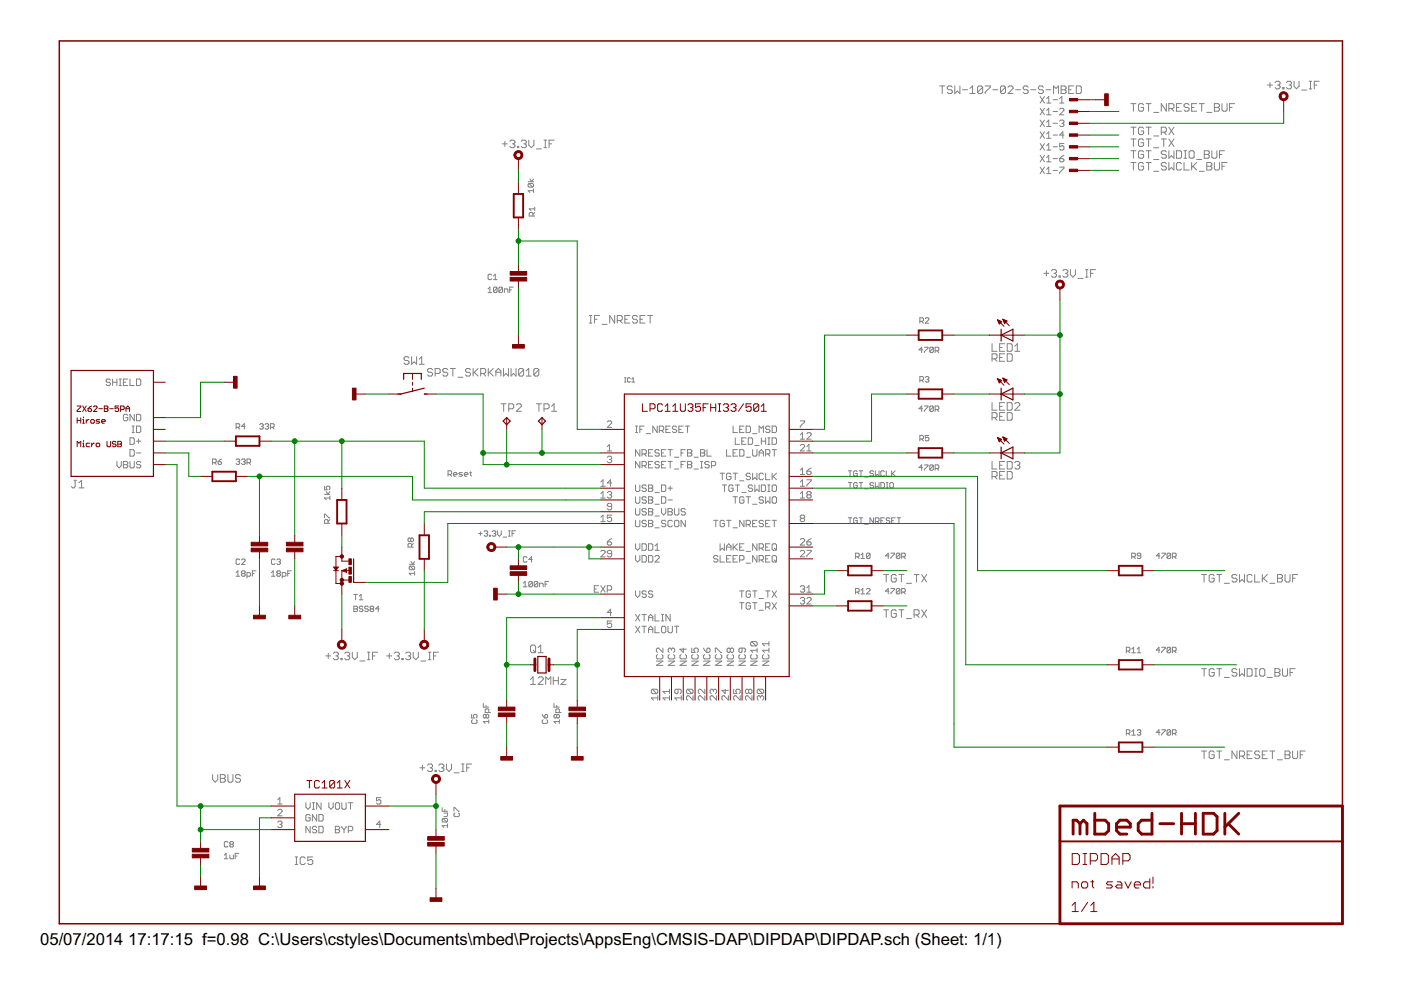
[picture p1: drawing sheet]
<svg xmlns="http://www.w3.org/2000/svg" width="297mm" height="210mm" viewBox="0 0 297 210" stroke-linecap="round" stroke-linejoin="round" font-family="sans-serif">
<defs><g id="words">
<g font-size="4">
<text x="8.5" y="200.4">05/07/2014</text>
<text x="27.2" y="200.4">17:17:15 f=0.98 C:\Users\cstyles\Documents\mbed\Projects\AppsEng\CMSIS-DAP\DIPDAP\DIPDAP.sch (Sheet: 1/1)</text>
</g>
</g></defs>
<g fill="none" stroke="#808080" stroke-width=".21">
<path d="M199.2 18.2h1.1M199.8 18.2v1.6M201.9 18.5l-.3-.3h-.5l-.3 .3v.3l.3 .2h.5l.3 .3v.3l-.3 .2h-.5l-.3-.2M202.4 18.2v1.6l.6-.5 .5 .5v-1.6M204 19h1.1M205.7 19.8h1M205.7 18.8l.5-.6v1.6M208.3 18.5l-.2-.3h-.6l-.2 .3v1.1M208.3 18.5v1.1l-.2 .2h-.6l-.2-.2M208.3 18.5l-1 1.1M208.9 18.2h1.1v.3l-1.1 1.1v.2M210.5 19h1.1"/>
<path d="M213.2 18.5l-.3-.3h-.5l-.3 .3v1.1M213.2 18.5v1.1l-.3 .2h-.5l-.3-.2M213.2 18.5l-1.1 1.1M213.7 18.5l.3-.3h.5l.3 .3v.3l-1.1 1h1.1M215.3 19h1.1M218 18.5l-.3-.3h-.5l-.3 .3v.3l.3 .2h.5l.3 .3v.3l-.3 .2h-.5l-.3-.2M218.5 19h1.1M221.2 18.5l-.3-.3h-.5l-.2 .3v.3l.2 .2h.5l.3 .3v.3l-.3 .2h-.5l-.2-.2M221.8 19h1M223.4 19.8v-1.6l.5 .6 .5-.6v1.6M225 18.2h.8l.2 .3v.3l-.2 .2 .2 .3v.3l-.2 .2h-.8zM225 19h.8"/>
<path d="M226.6 19h.5M227.6 18.2h-1v1.6h1M228.2 18.2h.8l.3 .3v1.1l-.3 .2h-.8zM268.7 18h1.1M269.3 17.5v1.1M270.3 17.5l.3-.3h.5l.3 .3v.3l-.3 .2M270.9 18h.2M271.1 18l.3 .3v.3l-.3 .2h-.5l-.3-.2M271.9 18.6h.3v.2h-.3zM272.8 17.5l.2-.3h.6l.2 .3v.3l-.2 .2M273.3 18h.3M273.6 18l.2 .3v.3l-.2 .2h-.6l-.2-.2"/>
<path d="M274.4 17.2v1.1l.5 .5 .5-.5v-1.1M276 19.1h1M277.6 17.2h.5M277.6 18.8h.5M277.9 17.2v1.6M278.7 18h.5M279.7 17.2h-1v1.6M106.5 30.5h1.1M107 30v1.1M108.1 30l.3-.3h.5l.3 .3v.2l-.3 .3M108.6 30.5h.3M108.9 30.5l.3 .3v.3l-.3 .2h-.5l-.3-.2"/>
<path d="M109.7 31.1h.3v.2h-.3zM110.5 30l.3-.3h.5l.3 .3v.2l-.3 .3M111.1 30.5h.2M111.3 30.5l.3 .3v.3l-.3 .2h-.5l-.3-.2M112 38.5h1.1M112.1 29.7v1.1l.6 .5 .5-.5v-1.1M112.2 38.9l-.2 .2v.4l.2 .2h.7M112.2 38.9h.7l.2 .2v.4l-.2 .2M112.2 38.9l.7 .8M112.4 38l.3 .5 .4-.5M113.7 31.6h1.1M115.3 29.7h.6"/>
<path d="M115.3 31.3h.6M115.6 29.7v1.6M116.4 30.5h.5M117.5 29.7h-1.1v1.6M220.5 20.5l.9 1.3M220.5 23l.9 1.3M220.5 25.5l.9 1.3M220.5 27.9l.9 1.4M220.5 30.4l.9 1.4M220.5 32.9l.9 1.4M220.5 35.4l.9 1.4M221.4 20.5l-.9 1.3"/>
<path d="M221.4 23l-.9 1.3M221.4 25.5l-.9 1.3M221.4 27.9l-.9 1.4M221.4 30.4l-.9 1.4M221.4 32.9l-.9 1.4M221.4 35.4l-.9 1.4M221.9 20.9l.5-.4v1.3M221.9 23.4l.5-.4v1.3M221.9 25.9l.5-.4v1.3M221.9 28.4l.5-.5v1.4M221.9 30.9l.5-.5v1.4M221.9 33.4l.5-.5v1.4"/>
<path d="M221.9 35.9l.5-.5v1.4M221.9 21.8h.9M221.9 24.3h.9M221.9 26.8h.9M221.9 29.3h.9M221.9 31.8h.9M221.9 34.3h.9M221.9 36.8h.9M223.3 21.1h.9M223.3 23.6h.9M223.3 26.1h.9M223.3 28.6h.9"/>
<path d="M223.3 31.1h.9M223.3 33.6h.9M223.3 36.1h.9M224.7 35.4h.9v.3l-.9 .9v.2M224.7 21.8h.9M224.7 20.9l.4-.4v1.3M224.7 23.2l.2-.2h.4l.3 .2v.2l-.9 .9h.9M224.7 25.7l.2-.2h.4l.3 .2-.3 .4M224.7 33.6h.6l.3 .5-.3 .2h-.4l-.2-.2zM225.1 26.1h.2M225.3 26.1l.3 .3v.2l-.3 .2h-.4l-.2-.2M225.6 30.4h-.9v.7l.4-.2 .5 .2v.5l-.3 .2h-.4l-.2-.2"/>
<path d="M225.6 28.6h-.9l.6-.7v1.4M225.6 32.9l-.9 .7M239.8 34.5h1.1M239.8 32h1.1M239.8 22h1.1M239.8 29.5h1.1M239.8 27h1.1M240.3 22v1.6M240.3 27v1.6M240.3 29.5v1.6M240.3 32v1.5M240.3 34.5v1.5"/>
<path d="M242.5 29.7l-.3-.2h-.5l-.3 .2v1.1l.3 .3h.5l.3-.3v-.5h-.6M242.5 34.7l-.3-.2h-.5l-.3 .2v1.1l.3 .2h.5l.3-.2v-.6h-.6M242.5 22.2l-.3-.2h-.5l-.3 .2v1.1l.3 .3h.5l.3-.3v-.5h-.6M242.5 27.2l-.3-.2h-.5l-.3 .2v1.1l.3 .3h.5l.3-.3v-.5h-.6M242.5 32.2l-.3-.2h-.5l-.3 .2v1.1l.3 .2h.5l.3-.2v-.6h-.6M243 34.5h1.1M243 32h1.1M243 22h1.1M243 29.5h1.1M243 27h1.1M243.5 22v1.6M243.5 27v1.6"/>
<path d="M243.5 29.5v1.6M243.5 32v1.5M243.5 34.5v1.5M244.6 31.3h1.1M244.6 36.3h1.1M244.6 33.8h1.1M244.6 23.8h1.1M244.6 28.8h1.1M246.2 28h.8l.3-.2v-.6l-.3-.2h-.8v1.6M246.2 29.5h1.1M246.7 29.5v1.6M246.7 28l.6 .6"/>
<path d="M247.3 34.7l-.3-.2h-.5l-.3 .2v.3l.3 .2h.5l.3 .3v.3l-.3 .2h-.5l-.3-.2M247.3 22v1.6l-1.1-1.6v1.6M247.3 32.2l-.3-.2h-.5l-.3 .2v.3l.3 .2h.5l.3 .3v.3l-.3 .2h-.5l-.3-.2M247.8 23h.8l.3-.2v-.6l-.3-.2h-.8v1.6M247.8 32v1.5l.5-.5 .6 .5v-1.5M247.8 34.5v1.5l.5-.5 .6 .5v-1.5M247.8 29.5l1.1 1.6M247.8 27l1.1 1.6M248.3 23l.6 .6M248.9 29.5l-1.1 1.6M248.9 27l-1.1 1.6M249.4 32h.8l.3 .2v1.1l-.3 .2h-.8z"/>
<path d="M249.4 22.8h.6M250.5 34.7l-.3-.2h-.5l-.3 .2v1.1l.3 .2h.5l.3-.2M250.5 22h-1.1v1.6h1.1M251 34.5v1.5h1.1M251 32h.6M251 33.5h.6M251.3 32v1.5M252.1 22.2l-.3-.2h-.5l-.3 .2v.3l.3 .3h.5l.3 .2v.3l-.3 .3h-.5l-.3-.3M252.1 32.2l.3-.2h.5l.3 .2v1.1l-.3 .2h-.5l-.3-.2zM252.6 34.5v1.5M252.6 22.8h.6M252.9 35.2l.8 .8"/>
<path d="M253.7 22h-1.1v1.6h1.1M253.7 34.5l-1.1 1M253.7 33.8h1.1M254.3 36.3h1M254.3 22h1M254.8 22v1.6M255.3 32h.8l.3 .2v.3l-.3 .2 .3 .3v.3l-.3 .2h-.8zM255.3 32.7h.8M255.9 34.5h.8l.2 .2v.3l-.2 .2 .2 .3v.3l-.2 .2h-.8zM255.9 35.2h.8M255.9 23.8h1M256.9 32v1.3l.3 .2h.5l.3-.2v-1.3"/>
<path d="M257.5 22h.8l.3 .2v.3l-.3 .3 .3 .2v.3l-.3 .3h-.8zM257.5 34.5v1.3l.2 .2h.6l.3-.2v-1.3M257.5 22.8h.8M258.6 32.7h.5M259.1 22v1.3l.3 .3h.5l.3-.3v-1.3M259.1 35.2h.5M259.6 32h-1v1.5M260.2 34.5h-1.1v1.5M260.7 22.8h.5M261.8 22h-1.1v1.6M104.2 58.3l-.1-.2h-.4l-.2 .2v.8l.2 .2h.4l.1-.2M104.6 59.3h.8"/>
<path d="M104.6 58.5l.4-.4v1.2M113 45.8v-.6l-.2-.2h-.4l-.2 .2v.6h1.2M113.1 40.4h-1.1l.4 .4M113.1 40v.8M113.4 45l-.4 .4M113.4 44.3h-1.2l.4 .4M113.4 43.9v.8M221.3 58h1.1M221.8 57.4v1.1M222.9 57.4l.3-.2h.5l.3 .2v.3l-.3 .3M223.5 58h.2M223.7 58l.3 .2v.3l-.3 .3h-.5l-.3-.3"/>
<path d="M224.5 58.5h.3v.3h-.3zM225.3 57.4l.3-.2h.5l.3 .2v.3l-.3 .3M225.9 58h.2M226.1 58l.3 .2v.3l-.3 .3h-.5l-.3-.3M226.9 57.2v1l.6 .6 .5-.6v-1M228.6 59h1M230.2 57.2h.5M230.2 58.8h.5M230.4 57.2v1.6M231.2 58h.6M232.3 57.2h-1.1v1.6M86.7 75.9l-.3-.3h-.5l-.2 .3v.3l.2 .2h.5l.3 .3v.3l-.3 .2h-.5l-.2-.2"/>
<path d="M87.3 75.6v1.6l.5-.5 .5 .5v-1.6M88.9 77.2h1M88.9 76.2l.5-.6v1.6M91.7 78.4l-.3-.3h-.5l-.2 .3v.3l.2 .2h.5l.3 .3v.3l-.3 .2h-.5l-.2-.2M92.3 79.2h.7l.3-.3v-.5l-.3-.3h-.7v1.6M94.9 78.4l-.2-.3h-.6l-.2 .3v.3l.2 .2h.6l.2 .3v.3l-.2 .2h-.6l-.2-.2M95.5 78.1h1M96 78.1v1.6M97.1 80h1M99.8 78.4l-.3-.3h-.5l-.3 .3v.3l.3 .2h.5l.3 .3v.3l-.3 .2h-.5l-.3-.2M100.3 78.1v1.6M100.6 78.9l.8 .8"/>
<path d="M101.4 78.1l-1.1 1.1M101.9 79.2h.8l.3-.3v-.5l-.3-.3h-.8v1.6M102.4 79.2l.6 .5M103.5 61.3l.4-.4v1.1M103.5 62h.7M103.5 78.1v1.6M103.8 78.9l.8 .8M104.6 78.1l-1.1 1.1M105.1 79.7v-1l.6-.6 .5 .6v1M105.1 78.9h1.1M105.4 61.1v.7l-.2 .2h-.4l-.2-.2M105.4 61.1l-.2-.2h-.4l-.2 .2v.7"/>
<path d="M105.4 61.1l-.8 .7M106.5 61.1v.7l-.2 .2h-.3l-.2-.2M106.5 61.1l-.2-.2h-.3l-.2 .2v.7M106.5 61.1l-.7 .7M106.7 78.1v1.6l.6-.5 .5 .5v-1.6M106.9 62v-.7h.6l.2 .1v.6M108.1 61.4h.4M108.4 78.1v1.6l.5-.5 .5 .5v-1.6M108.8 60.9h-.7v1.1M111 78.4l-.3-.3h-.5l-.2 .3v1.1M111 78.4v1.1l-.3 .2h-.5l-.2-.2M111 78.4l-1 1.1"/>
<path d="M111.6 78.7l.5-.6v1.6M111.6 79.7h1M114.2 78.4l-.2-.3h-.6l-.2 .3v1.1M114.2 78.4v1.1l-.2 .2h-.6l-.2-.2M114.2 78.4l-1 1.1M125 68.5h.5M125 66.9h.5M125.2 66.9v1.6M126 67.7h.6M127.1 66.9h-1.1v1.6M127.7 68.8h1M130.3 66.9v1.6l-1-1.6v1.6"/>
<path d="M130.9 68h.8l.2-.3v-.5l-.2-.3h-.8v1.6M131.4 68l.5 .5M132.5 67.7h.5M133.5 66.9h-1v1.6h1M135.1 67.2l-.2-.3h-.6l-.2 .3v.2l.2 .3h.6l.2 .3v.2l-.2 .3h-.6l-.2-.3M135.7 67.7h.5M136.8 66.9h-1.1v1.6h1.1M137.3 66.9h1.1M137.8 66.9v1.6M195 68.1h.6l.2-.2v-.3l-.2-.2h-.6v1.1M195.4 68.1l.4 .4M195.6 74.2h-.8l.6-.6v1.2"/>
<path d="M196 73.6h.7l-.7 1.2M196.2 67.6l.2-.2h.3l.2 .2v.2l-.7 .7h.7M197.9 73.8l-.2-.2h-.4l-.2 .2v.8M197.9 73.8v.8l-.2 .2h-.4l-.2-.2M197.9 73.8l-.8 .8M198.3 74.4h.6l.2-.2v-.4l-.2-.2h-.6v1.2M198.6 74.4l.5 .4M210.3 72.9v1.6h1.1M210.3 76.1h.8l.3-.3v-.5l-.3-.3h-.8v1.6M210.9 76.1l.5 .5M211.9 75.8h.6M211.9 73.7h.6"/>
<path d="M213 75h-1.1v1.6h1.1M213 72.9h-1.1v1.6h1.1M213.6 75h.8l.2 .3v1l-.2 .3h-.8zM213.6 72.9h.8l.2 .3v1l-.2 .3h-.8zM215.2 74.5h1M215.2 73.4l.5-.5v1.6M23.4 80.6l-.2-.2h-.5l-.2 .2 .2 .4h.5l.2 .5-.2 .2h-.5l-.2-.2M23.9 81h.9M23.9 80.4v1.3M24.8 80.4v1.3M24.8 97.8v.9l.5 .5 .4-.5v-.9M25.3 80.4h.4"/>
<path d="M25.3 81.7h.4M25.5 80.4v1.3M26.2 97.8h.7l.2 .3v.2l-.2 .2 .2 .5-.2 .2h-.7zM26.2 98.5h.7M26.2 81h.4M27.1 88.1l-.2-.3h-.5l-.2 .3v.9l.2 .2h.5l.2-.2v-.5h-.5M27.1 80.4h-.9v1.3h.9M27.6 92.8h.6l.3 .3v.9l-.3 .2h-.6zM27.6 95.3h.6l.3 .3v.9l-.3 .2h-.6zM27.6 97.8v1.2l.2 .2h.4l.3-.2v-1.2M27.6 80.4v1.3h.9M28 91.7h.5"/>
<path d="M28 90.3h.5M28.2 90.3v1.4M28.5 87.8v1.4l-.9-1.4v1.4M28.9 90.3h.7l.2 .3v.9l-.2 .2h-.7zM28.9 93.5h.9M28.9 96h.9M28.9 80.4h.7l.2 .2v.9l-.2 .2h-.7zM28.9 87.8h.7l.2 .3v.9l-.2 .2h-.7zM29.4 93.1v.9M29.8 98.1l-.2-.3h-.5l-.2 .5 .2 .2h.5l.2 .5-.2 .2h-.5l-.2-.2M45.1 98.1h.5l.2-.2v-.4l-.2-.2h-.5v1.2M45.4 98.1l.4 .4"/>
<path d="M46.2 97.9h.6l.2 .4-.2 .2h-.4l-.2-.2zM47 97.3l-.8 .6M50.1 90.6h.5l.2-.2v-.4l-.2-.2h-.5v1.2M50.1 97.5l.1-.2h.4l.2 .2-.2 .4M50.4 97.9h.2M50.4 90.6l.4 .4M50.6 97.9l.2 .2-.2 .4h-.4l-.1-.2M51.2 97.5l.2-.2h.4l.2 .2-.2 .4M51.6 97.9h.2M51.8 97.9l.2 .2-.2 .4h-.4l-.2-.2M52 90.4h-.8l.6-.6v1.2M52.4 98.1h.5l.2-.2v-.4l-.2-.2h-.5v1.2"/>
<path d="M52.7 98.1l.4 .4M55.1 90l.1-.2h.4l.2 .2-.2 .4M55.4 90.4h.2M55.6 90.4l.2 .2-.2 .4h-.4l-.1-.2M56.2 90l.2-.2h.4l.2 .2-.2 .4M56.6 90.4h.2M56.8 90.4l.2 .2-.2 .4h-.4l-.2-.2M57.4 90.6h.5l.2-.2v-.4l-.2-.2h-.5v1.2M57.7 90.6l.4 .4M106.3 85.6h1M106.8 85.6v1.6M107.9 86.7h.7l.3-.3v-.5l-.3-.3h-.7v1.6"/>
<path d="M109.5 85.9l.2-.3h.6l.2 .3v.2l-1 1.1h1M113.7 85.6h1.1M114.3 85.6v1.6M115.3 86.7h.8l.3-.3v-.5l-.3-.3h-.8v1.6M116.9 86.1l.6-.5v1.6M116.9 87.2h1.1M128.8 97l.2-.3h.5l.2 .3-.2 .4M128.8 89.5l.2-.3h.5l.2 .3v.2l-.9 .9h.9M128.8 95.6h.9M128.8 94.7l.4-.5v1.4M129.2 97.4h.3M129.5 97.4l.2 .2-.2 .5h-.5l-.2-.2"/>
<path d="M132.4 81h.3M132.4 80.1h.3M132.6 80.1v.9M133.6 80.2l-.1-.1-.5 .1v.7l.2 .1 .4-.1M133.9 81h.7M133.9 80.4l.4-.3v.9M134.7 91.7h.5M134.7 90.3h.5M135 90.3v1.4M135.7 95.3v1.4l-1-1.4v1.4M135.7 97.8v1.4l-1-1.4v1.4M135.7 91h.4"/>
<path d="M136.1 96.2h.7l.2-.2v-.4l-.2-.3h-.7v1.4M136.1 98.7h.7l.2-.2v-.4l-.2-.3h-.7v1.4M136.6 90.3h-.9v1.4M136.6 96.2l.4 .5M136.6 98.7l.4 .5M137 91.9h.9M137.5 96h.5M137.5 98.5h.5M138.4 95.3h-.9v1.4h.9M138.4 97.8h-.9v1.4h.9M139.3 90.3v1.4l-.9-1.4v1.4M139.8 91.3h.7l.2-.3v-.4l-.2-.3h-.7v1.4"/>
<path d="M139.8 95.6l-.2-.3h-.5l-.2 .5 .2 .2h.5l.2 .2v.3l-.2 .2h-.5l-.2-.2M139.8 98.1l-.2-.3h-.5l-.2 .5 .2 .2h.5l.2 .5-.2 .2h-.5l-.2-.2M140.3 91.3l.4 .4M140.3 96h.4M140.3 98.5h.4M141.2 95.3h-.9v1.4h.9M141.2 97.8h-.9v1.4h.9M141.2 91h.4M141.6 95.3h1M141.6 97.8h1M142.1 90.3h-.9v1.4h.9M142.1 95.3v1.4"/>
<path d="M142.1 97.8v1.4M143 96.9h.9M143 99.4h.9M143.5 90.6l-.3-.3h-.4l-.2 .5 .2 .2h.4l.3 .5-.3 .2h-.4l-.2-.2M143.9 91h.5M144.4 96h.4M144.4 98.5h.4M144.8 90.3h-.9v1.4h.9M145.3 90.3h.9M145.3 95.3h-.9v1.4M145.3 97.8h-.9v1.4M145.8 97.8h.7l.2 .3v.2l-.2 .2 .2 .5-.2 .2h-.7z"/>
<path d="M145.8 95.3h.7l.2 .3-.2 .4 .2 .2v.3l-.2 .2h-.7zM145.8 90.3v1.4M145.8 96h.7M145.8 98.5h.7M147.2 96.9h.9M147.2 99.4h.9M148.5 95.3h.7l.2 .3-.2 .4 .2 .5-.2 .2h-.7zM148.5 96h.7M148.5 97.8h.5M148.5 99.2h.5M148.8 97.8v1.4M149.9 95.3v1.4h.9"/>
<path d="M150.4 98.1l-.3-.3h-.4l-.3 .3v.2l.3 .2h.4l.3 .2-.3 .5h-.4l-.3-.2M150.8 98.7h.7l.2-.2v-.4l-.2-.3h-.7v1.4M154.1 95.3v1.4h.9M155.4 90.3v1.4h1M155.4 96h.5M155.9 92.8v1.4h.9M156.4 95.3h-1v1.4h1M156.8 91h.5M156.8 95.3h.7l.2 .3v.9l-.2 .2h-.7zM157.3 93.5h.4M157.7 90.3h-.9v1.4h.9M158.2 90.3h.7l.2 .3v.9l-.2 .2h-.7z"/>
<path d="M158.2 92.8h-.9v1.4h.9M158.2 96.9h.9M158.6 92.8h.7l.3 .3v.9l-.3 .2h-.7zM159.6 91.9h.9M159.6 95.3v1.2l.2 .2h.5l.2-.2v-1.2M160 94.4h1M161 91.7v-1.4l.4 .5 .5-.5v1.4M161 96.7v-.9l.4-.5 .5 .5v.9M161 96h.9M161.4 93.5h.9M161.4 92.8v1.4M162.3 92.8v1.4"/>
<path d="M162.3 96.2h.7l.2-.2v-.4l-.2-.3h-.7v1.4M162.8 94.2h.5M162.8 92.8h.5M162.8 96.2l.4 .5M163 92.8v1.4M163.2 90.6l-.2-.3h-.4l-.3 .3 .3 .4h.4l.2 .3-.2 .4h-.4l-.3-.2M163.7 90.3h.7l.2 .3v.9l-.2 .2h-.7zM163.7 92.8h.7l.2 .3v.9l-.2 .2h-.7zM163.7 95.3h.9M164.2 95.3v1.4M169.7 89.2h.9v.3l-.9 .9v.2M169.7 92.2l.4-.5v1.4"/>
<path d="M169.7 99.7l.4-.5v1.4M169.7 93.1h.9M169.7 94.5l.2-.3h.5l.2 .3v.2l-.9 .9h.9M171.1 99.9h.6l.3 .5-.3 .2h-.4l-.2-.2zM171.1 92l.2-.3h.4l.3 .3v.2l-.9 .9h.9M171.1 95.6h.9M171.1 94.7l.4-.5v1.4M172 99.2l-.9 .7M179.9 99.8h.7M180.2 99.8v1.2M182.2 99.8h.7M182.5 99.8v1.2"/>
<path d="M185.6 99.8v1.2l.4-.4 .4 .4v-1.2M187.9 99.8v1.2h.8M189 99.8v1.2M189.8 99.8l-.8 .8M195 80.6h.6l.2-.2v-.4l-.2-.2h-.6v1.2M195 93.1h.6l.2-.2v-.4l-.2-.2h-.6v1.2M195.4 80.6l.4 .4M195.4 93.1l.4 .4M195.6 86.7h-.8l.6-.6v1.1M195.6 99.1h-.8l.6-.5v1.1M196 86.1h.7v.2l-.7 .7v.2M196 98.6h.7l-.7 1.1"/>
<path d="M196.2 80l.2-.2h.3l.2 .2-.2 .4M196.6 80.4h.1M196.7 80.4l.2 .2-.2 .4h-.3l-.2-.2M196.9 92.3h-.7v.6l.4-.2 .3 .2v.4l-.2 .2h-.3l-.2-.2M197.9 86.3l-.2-.2h-.4l-.2 .2v.7M197.9 98.8l-.2-.2h-.4l-.2 .2v.7M197.9 86.3v.7l-.2 .2h-.4l-.2-.2M197.9 98.8v.7l-.2 .2h-.4l-.2-.2M197.9 86.3l-.8 .7M197.9 98.8l-.8 .7M198.3 86.8h.6l.2-.1v-.4l-.2-.2h-.6v1.1M198.3 99.3h.6l.2-.2v-.3l-.2-.2h-.6v1.1"/>
<path d="M198.6 86.8l.5 .4M198.6 99.3l.5 .4M210.3 85.4v1.6h1.1M210.3 88.6h.8l.3-.3v-.5l-.3-.3h-.8v1.6M210.3 97.9v1.5h1.1M210.9 88.6l.5 .5M211.9 88.3h.6M211.9 86.2h.6M211.9 98.6h.6M213 85.4h-1.1v1.6h1.1M213 87.5h-1.1v1.6h1.1M213 97.9h-1.1v1.5h1.1"/>
<path d="M213 100h-1.1v1.6h1.1M213.6 85.4h.8l.2 .2v1.1l-.2 .3h-.8zM213.6 87.5h.8l.2 .3v1l-.2 .3h-.8zM213.6 97.9h.8l.2 .2v1.1l-.2 .2h-.8zM213.6 100h.8l.2 .2v1.1l-.2 .3h-.8zM215.2 98.1l.2-.2h.6l.2 .2v.3l-.2 .2M215.2 85.6l.2-.2h.6l.2 .2v.3l-1 1.1h1M215.7 98.6h.3M216 98.6l.2 .3v.3l-.2 .2h-.6l-.2-.2M15.7 101.8h.5M15.9 101.8v1.4l-.2 .2h-.3l-.3-.2M16.7 103.4h1.1"/>
<path d="M16.7 102.4l.6-.6v1.6M50.8 118.7l-.2-.2h-.4l-.1 .2v.8l.1 .2h.4l.2-.2M51.2 118.7l.2-.2h.4l.2 .2v.2l-.8 .8h.8M58.3 118.7l-.2-.2h-.4l-.1 .2v.8l.1 .2h.4l.2-.2M58.7 118.7l.2-.2h.4l.2 .2-.2 .4M59.1 119.1h.2M59.3 119.1l.2 .2-.2 .4h-.4l-.2-.2M68.8 103.1v.7h.6l-.2-.3 .2-.4h.3l.2 .2v.4l-.2 .1M68.8 104.8h1.1M68.8 109.8v-.8l1.1 .8M69.2 104.2l.4 .6 .3-.6M69.6 111v-.6l-.2-.2h-.4l-.2 .2v.6h1.1"/>
<path d="M69.9 105.6h-1.1l.4 .4M69.9 105.2v.8M69.9 110.2l-.3 .4M86.8 119.6h1.1M87.1 114.3v.4M87.1 114.3l-.2-.2-.4 .2v.4l.2 .2 .4-.2M87.1 114.3l.2-.2 .4 .2v.4l-.2 .2-.4-.2M87.1 119.1l.4 .5 .4-.5M87.3 116v-.6l-.2-.2h-.4l-.2 .2v.6h1.2M87.7 115.2l-.4 .4M95 100.6h.6l.2-.2v-.4l-.2-.2h-.6v1.2M95.4 100.6l.4 .4"/>
<path d="M96.1 100.6h.8l-.2-.4h-.4l-.2 .2v.4l.2 .2h.4M98 100.2h-.5l-.2 .2 .7 .4-.1 .2h-.6M98.4 100.6h.8l-.2-.4h-.4l-.2 .2v.4l.2 .2h.4M99.6 100.2h.4M99.8 100v.8l.2 .2M101.5 113.1h.7M101.9 112.7v.8M102.6 112.7l.2-.2h.4l.2 .2-.2 .4M103 113.1h.2M103.2 113.1l.2 .2-.2 .4h-.4l-.2-.2M103.8 113.5h.2v.2h-.2zM104.4 112.7l.1-.2h.4l.2 .2-.2 .4"/>
<path d="M104.7 113.1h.2M104.9 113.1l.2 .2-.2 .4h-.4l-.1-.2M105.5 112.5v.8l.4 .4 .4-.4v-.8M106.7 113.9h.7M107.8 112.5h.4M107.8 113.7h.4M108 112.5v1.2M108.6 113.1h.3M109.3 112.5h-.7v1.2M111.7 118.2l-.2-.2h-.4l-.1 .2v.8l.1 .2h.4l.2-.2M112.9 118.6h-.8l.6-.6v1.2M127.4 105.6h.9"/>
<path d="M127.4 103.1h.9M127.4 116.9l.2-.2h.5l.2 .2v.3l-.9 .9h.9M127.4 110.6h.9M127.4 102.2l.4-.5v1.4M127.4 104.7l.4-.5v1.4M127.4 109.7l.4-.5v1.4M128.8 104.5l.2-.3h.5l.2 .3-.2 .4M128.8 114.9h.7l.2 .5-.2 .2h-.5l-.2-.2zM129.2 104.9h.3M129.5 104.9l.2 .2-.2 .5h-.5l-.2-.2M129.7 117.4h-.7l-.2-.2 .2-.5h.5l.2 .2v.9l-.2 .3h-.5l-.2-.3M129.7 107.4h-.7l-.2-.2 .2-.5h.5l.2 .3v.9l-.2 .2h-.5l-.2-.2"/>
<path d="M129.7 109.2h-.9v.7l.7-.2 .2 .2v.5l-.2 .2h-.5l-.2-.2M129.7 102.4h-.9l.7-.7v1.4M129.7 114.2l-.9 .7M134.7 102.8v1.2l.3 .2h.4l.3-.2v-1.2M134.7 105.3v1.2l.3 .2h.4l.3-.2v-1.2M134.7 107.8v1.2l.3 .2h.4l.3-.2v-1.2M134.7 110.3v1.2l.3 .2h.4l.3-.2v-1.2M134.7 115.3v.9l.5 .5 .5-.5v-.9M134.7 117.8v.9l.5 .5 .5-.5v-.9M136.1 115.3h.7l.2 .2v.9l-.2 .3h-.7zM136.1 117.8h.7l.2 .2v.9l-.2 .3h-.7zM137 103.1l-.2-.3h-.4l-.3 .3 .3 .4h.4l.2 .2-.2 .5h-.4l-.3-.2"/>
<path d="M137 105.6l-.2-.3h-.4l-.3 .3 .3 .4h.4l.2 .2-.2 .5h-.4l-.3-.2M137 108l-.2-.2h-.4l-.3 .2 .3 .5h.4l.2 .2-.2 .5h-.4l-.3-.2M137 110.5l-.2-.2h-.4l-.3 .2 .3 .5h.4l.2 .2v.3l-.2 .2h-.4l-.3-.2M137.5 102.8h.7l.2 .3-.2 .4 .2 .5-.2 .2h-.7zM137.5 105.3h.7l.2 .3-.2 .4 .2 .5-.2 .2h-.7zM137.5 107.8h.7l.2 .2-.2 .5 .2 .5-.2 .2h-.7zM137.5 110.3h.7l.2 .2-.2 .5 .2 .5-.2 .2h-.7zM137.5 115.3h.7l.2 .2v.9l-.2 .3h-.7zM137.5 117.8h.7l.2 .2v.9l-.2 .3h-.7zM137.5 111h.7M137.5 103.5h.7M137.5 106h.7"/>
<path d="M137.5 108.5h.7M138.9 118l.2-.2h.5l.2 .2v.3l-.9 .9h.9M138.9 115.8l.4-.5v1.4M138.9 111.9h.9M138.9 104.4h.9M138.9 106.9h.9M138.9 109.4h.9M138.9 116.7h.9M140.3 102.8h.6l.3 .3v.9l-.3 .2h-.6zM140.3 105.3h.6l.3 .3v.9l-.3 .2h-.6zM140.3 107.8v.9l.4 .5 .5-.5v-.9M141.2 110.5l-.3-.2h-.4l-.2 .2 .2 .5h.4l.3 .2-.3 .5h-.4l-.2-.2"/>
<path d="M141.6 107.8h.7l.3 .2-.3 .5 .3 .5-.3 .2h-.7zM141.6 103.5h1M141.6 106h1M141.6 108.5h.7M142.1 103.1v.9M142.6 110.5l-.3-.2h-.4l-.3 .2v1l.3 .2h.4l.3-.2M143 107.8v1.2l.2 .2h.5l.2-.2v-1.2M143 110.5l.2-.2h.5l.2 .2v1l-.2 .2h-.5l-.2-.2zM145.3 108l-.2-.2h-.5l-.2 .2 .2 .5h.5l.2 .2-.2 .5h-.5l-.2-.2M145.3 110.3v1.4l-.9-1.4v1.4M151.3 110.3h.9M151.8 110.3v1.4"/>
<path d="M152.2 118l-.2-.2h-.5l-.2 .5 .2 .2h.5l.2 .4-.2 .3h-.5l-.2-.3M152.7 117.8v1.4h.9M152.7 115.3v1.4l.4-.5 .5 .5v-1.4M152.7 100.3h.9M153.1 100.3v1.4M153.1 102.8h1M153.6 110.5l-.2-.2h-.5l-.2 .2v1l.2 .2h.5l.2-.2v-.5h-.5M153.6 102.8v1.4M154.1 116h.9M154.1 116.7v-.9l.4-.5 .5 .5v.9M154.1 118.5h.4M154.1 110.3h.9"/>
<path d="M154.5 110.3v1.4M155 100.6l-.3-.3h-.4l-.2 .3v.9l.2 .2h.4l.3-.2v-.5h-.5M155 117.8h-.9v1.4h.9M155.4 103.1l-.2-.3h-.5l-.2 .3v.9l.2 .2h.5l.2-.2v-.5h-.4M155.4 115.3v1.4M155.4 118.5h.5M155.4 111.9h1M155.4 100.3h1M155.4 105.3h1M155.7 116l.7 .7M155.9 100.3v1.4M155.9 105.3v1.4"/>
<path d="M155.9 102.8h.9M156.4 117.8h-1v1.4h1M156.4 102.8v1.4M156.4 115.3l-1 .9M156.8 116h.5M156.8 118.7h.7l.2-.2v-.5l-.2-.2h-.7v1.4M156.8 101.9h.9M157.3 104.4h.9M157.7 105.6l-.2-.3h-.5l-.2 .3v.9l.2 .2h.5l.2-.2v-.5h-.4M157.7 110.3v1.4l-.9-1.4v1.4M157.7 115.3h-.9v1.4h.9M158.2 111.2h.7l.2-.2v-.5l-.2-.2h-.7v1.4"/>
<path d="M158.2 119.4h.9M158.2 105.3h.9M158.2 116.9h.9M158.6 105.3v1.4M158.6 111.2l.5 .5M159.1 100.6l-.2-.3h-.5l-.2 .3v.2l.2 .2h.5l.2 .2-.2 .5h-.5l-.2-.2M159.6 103.1l-.3-.3h-.4l-.3 .5 .3 .2h.4l.3 .5-.3 .2h-.4l-.3-.2M159.6 100.3v1.4l.4-.5 .5 .5v-1.4M159.6 111h.4M159.6 106.9h.9M160 102.8v1.4l.5-.5 .5 .5v-1.4M160.5 110.3h-.9v1.4h.9"/>
<path d="M160.5 115.3v1.4l-.9-1.4v1.4M160.5 117.8v1.4l-.9-1.4v1.4M161 116.2h.6l.3-.2v-.5l-.3-.2h-.6v1.4M161 118.7h.6l.3-.2v-.5l-.3-.2h-.6v1.4M161.4 102.8h.7l.2 .3v.9l-.2 .2h-.7zM161.4 118.7l.5 .5M161.4 116.2l.5 .5M161.9 100.6l-.3-.3h-.4l-.2 .3v.9l.2 .2h.4l.3-.2M161.9 105.6l-.3-.3h-.4l-.2 .3 .2 .4h.4l.3 .2-.3 .5h-.4l-.2-.2M161.9 110.5l-.3-.2h-.4l-.2 .2 .2 .5h.4l.3 .2-.3 .5h-.4l-.2-.2M162.3 105.3v1.4l.5-.5 .4 .5v-1.4M162.3 116h.5"/>
<path d="M162.3 100.3v1.4h.9M162.3 118.5h.5M162.3 111h.5M162.8 102.8h.5M162.8 104.2h.5M163 102.8v1.4M163.2 110.3h-.9v1.4h.9M163.2 115.3h-.9v1.4h.9M163.2 117.8h-.9v1.4h.9M163.7 100.3v1.4M163.7 110.3h.9M163.9 102.8h.5l.2 .3v.9l-.2 .2h-.5l-.2-.2v-.9z"/>
<path d="M163.9 105.3h.5l.2 .3v.9l-.2 .2h-.5l-.2-.2v-.9zM163.9 115.3h.5l.2 .2v.9l-.2 .3h-.5l-.2-.3v-.9zM163.9 117.8h.5l.2 .2v.9l-.2 .3h-.5l-.2-.3v-.9zM163.9 101l.7 .7M164.2 110.3v1.4M164.2 118.7l.4 .5M164.2 116.2l.4 .5M164.6 100.3l-.9 .9M169.7 100.6h.9M169.7 105.6h.9M169.7 103.1h.9M169.7 116.9l.2-.2h.5l.2 .2v.3l-.9 .9h.9"/>
<path d="M169.7 102.2l.4-.5v1.4M169.7 104.7l.4-.5v1.4M169.7 114.4l.2-.2h.5l.2 .2v.3l-.9 .9h.9M169.9 109.9l-.2-.2v-.3l.2-.2h.5l.2 .2-.2 .5M169.9 109.9l-.2 .2 .2 .5h.5l.2-.2-.2-.5M169.9 109.9h.5M171.1 101.7h.9v.3l-.9 .9v.2M171.1 114.9h.6l.3 .5-.3 .2h-.4l-.2-.2zM171.1 116.7h.9v.2l-.9 .9v.3M171.3 104.9l-.2 .2 .2 .5h.4l.3-.2-.3-.5M171.3 104.9l-.2-.2 .2-.5h.4l.3 .3-.3 .4M171.3 104.9h.4"/>
<path d="M172 114.2l-.9 .7M179.9 109.8h.7M179.9 102.3h.7M180.2 102.3v1.2M180.2 109.8v1.2M181.4 118h.6l.2-.1v-.4l-.2-.2h-.6v1.1M181.8 100l-.2-.2h-.4l-.2 .2v.8l.2 .2h.4l.2-.2v-.4h-.4M181.8 110l-.2-.2h-.4l-.2 .2v.8l.2 .2h.4l.2-.2v-.4h-.4M181.8 102.5l-.2-.2h-.4l-.2 .2v.8l.2 .2h.4l.2-.2v-.4h-.4M181.8 118l.4 .4M182.2 109.8h.7M182.2 102.3h.7"/>
<path d="M182.5 118.4h.8M182.5 117.7l.4-.4v1.1M182.5 102.3v1.2M182.5 109.8v1.2M183.3 101.2h.8M183.3 103.7h.8M183.3 111.1h.8M184.5 117.5l-.2-.2h-.4l-.2 .2v.7M184.5 117.5v.7l-.2 .2h-.4l-.2-.2M184.5 117.5l-.8 .7M185.2 100l-.2-.2h-.4l-.2 .2 .2 .4h.4l.2 .2-.2 .4h-.4l-.2-.2M185.2 102.5l-.2-.2h-.4l-.2 .2 .2 .4h.4l.2 .2-.2 .4h-.4l-.2-.2"/>
<path d="M185.2 109.8v1.2l-.8-1.2v1.2M185.6 110.6h.6l.2-.2v-.4l-.2-.2h-.6v1.2M185.6 102.3v1.2l.4-.4 .4 .4v-1.2M186 110.6l.4 .4M186.8 102.3h.5l.2 .2v.8l-.2 .2h-.5zM186.8 110.4h.3M187.5 100l-.2-.2h-.4l-.1 .2v.8l.1 .2h.4l.2-.2M187.5 109.8h-.7v1.2h.7M187.9 103.5h.4M187.9 102.3h.4M188.1 102.3v1.2M188.5 117.9h-.8l.6-.6v1.1"/>
<path d="M188.7 110l-.2-.2h-.4l-.2 .2 .2 .4h.4l.2 .2-.2 .4h-.4l-.2-.2M188.7 102.5l.1-.2h.4l.2 .2v.8l-.2 .2h-.4l-.1-.2zM188.9 117.3h.8l-.8 1.1M189 110.4h.4M189.2 100.4l.6 .6M189.8 109.8h-.8v1.2h.8M190.2 109.8h.8M190.6 109.8v1.2M190.8 117.5v.7l-.2 .2h-.4l-.2-.2M190.8 117.5l-.2-.2h-.4l-.2 .2v.7M190.8 117.5l-.8 .7M191.2 118h.5l.2-.1v-.4l-.2-.2h-.5v1.1"/>
<path d="M191.6 118l.3 .4M210.3 101h.8l.3-.2v-.6l-.3-.2h-.8v1.6M210.9 101l.5 .6M211.9 100.8h.6M239.9 118h.6l.2-.1v-.4l-.2-.2h-.6v1.1M240.3 118l.4 .4M241.9 117.9h-.6l-.2-.2 .2-.4h.4l.2 .2v.7l-.2 .2h-.4l-.2-.2M245.9 117.9h-.7l.5-.6v1.1M246.3 117.3h.8l-.8 1.1M248.2 117.5l-.2-.2h-.4l-.2 .2v.7M248.2 117.5v.7l-.2 .2h-.4l-.2-.2M248.2 117.5l-.8 .7"/>
<path d="M248.6 118h.6l.2-.1v-.4l-.2-.2h-.6v1.1M249 118l.4 .4M50.1 121.4l.3-.4v1.2M50.1 122.2h.7M51.4 121.6l-.2-.2 .2-.4h.4l.2 .2-.2 .4M51.4 121.6l-.2 .2 .2 .4h.4l.2-.2-.2-.4M51.4 121.6h.4M52.4 122.2h.5l.2-.2v-.4l-.2-.2h-.5v1.2M53.5 121.6h.4M54.3 121h-.8v1.2M57.6 122.2h.7M57.6 121.4l.3-.4v1.2"/>
<path d="M58.9 121.6l-.2 .2 .2 .4h.4l.2-.2-.2-.4M58.9 121.6l-.2-.2 .2-.4h.4l.2 .2-.2 .4M58.9 121.6h.4M59.8 122.2h.6l.2-.2v-.4l-.2-.2h-.6v1.2M61 121.6h.4M61.8 121h-.8v1.2M69.1 139.1h1M69.6 138.5v1.1M70.7 138.5l.2-.2h.6l.2 .2v.3l-.2 .3M71.2 139.1h.3M71.5 139.1l.2 .2v.3l-.2 .3h-.6l-.2-.3M72.3 139.6h.2v.3h-.2z"/>
<path d="M73.1 138.5l.2-.2h.6l.2 .2v.3l-.2 .3M73.6 139.1h.3M73.9 139.1l.2 .2v.3l-.2 .3h-.6l-.2-.3M74.7 138.3v1l.5 .6 .6-.6v-1M75 128.5h.6l.2 .2-.2 .4 .2 .4-.2 .2h-.6zM75 129.1h.6M75 126h.8M75.4 126v1.2M76.2 126.4l.4-.4v1.2M76.2 127.2h.7M76.9 128.7l-.1-.2h-.4l-.2 .2 .2 .4h.4l.1 .2-.1 .4h-.4l-.2-.2M77.9 138.3h.5"/>
<path d="M77.9 139.9h.5M78.1 128.7l-.2-.2h-.4l-.2 .4 .2 .2h.4l.2 .4-.2 .2h-.4l-.2-.2M78.2 138.3v1.6M78.7 129.1l-.2-.2 .2-.4h.3l.2 .2-.2 .4M78.7 129.1l-.2 .2 .2 .4h.3l.2-.2-.2-.4M78.7 129.1h.3M79 139.1h.5M80.1 138.3h-1.1v1.6M80.4 129.1h-.8l.6-.6v1.2M82 139.1h1.1M82.5 138.5v1.1M83.6 138.5l.3-.2h.5l.3 .2v.3l-.3 .3"/>
<path d="M84.1 139.1h.3M84.4 139.1l.3 .2v.3l-.3 .3h-.5l-.3-.3M85.2 139.6h.3v.3h-.3zM86 138.5l.3-.2h.5l.3 .2v.3l-.3 .3M86.6 139.1h.2M86.8 139.1l.3 .2v.3l-.3 .3h-.5l-.3-.3M87 120h.7l.2 .2v.4l-.2 .2M87 120l-.2 .2v.4l.2 .2h.7M87 120l.7 .8M87.6 138.3v1l.6 .6 .5-.6v-1M87.9 121.6h-1.1l.3 .3M87.9 121.2v.7"/>
<path d="M90.8 138.3h.6M90.8 139.9h.6M91.1 138.3v1.6M91.9 139.1h.5M93 138.3h-1.1v1.6M111 123.7l.3-.4v1.1M111 124.4h.7M112.8 136.8h.5l.3 .3v1l-.3 .3h-.5l-.3-.3v-1zM112.9 123.5l-.2-.2h-.4l-.2 .2v.7M112.9 123.5v.7l-.2 .2h-.4l-.2-.2M112.9 123.5l-.8 .7M113 137.8l.6 .6"/>
<path d="M114 123.5v.7l-.2 .2h-.3l-.2-.2M114 123.5l-.2-.2h-.3l-.2 .2v.7M114 123.5l-.7 .7M114.1 138.4h1.1M114.1 137.3l.5-.5v1.6M114.4 124.4v-.7h.6l.2 .1v.6M115.6 123.8h.4M116.3 123.3h-.7v1.1M126 124.9h.5M126.9 124.2h-.9v1.4h.9M127.4 124.2l.9 1.4M128.3 124.2l-.9 1.4"/>
<path d="M128.8 125.1h.7l.2-.2v-.5l-.2-.2h-.7v1.4M129.7 131.7h-.9v.7l.7-.3 .2 .3v.4l-.2 .3h-.5l-.2-.3M129.7 129.9h-.9l.7-.7v1.4M134.7 125.3v.9l.5 .5 .5-.5v-.9M134.7 130.3l1 1.4M134.7 132.8l1 1.4M135.7 130.3l-1 1.4M135.7 132.8l-1 1.4M136.1 130.3h.9M136.1 132.8h.9M136.6 130.3v1.4M136.6 132.8v1.4"/>
<path d="M137 125.5l-.2-.2h-.4l-.3 .2v.3l.3 .2h.4l.2 .2-.2 .5h-.4l-.3-.3M137.5 131.7v-1l.5-.4 .4 .4v1M137.5 134.2v-1l.5-.4 .4 .4v1M137.5 131h.9M137.5 133.5h.9M138.4 125.5l-.2-.2h-.5l-.2 .5 .2 .2h.5l.2 .4-.2 .3h-.5l-.2-.3M138.9 130.3v1.4h.9M138.9 132.8v1.4h.9M139.4 138.8l-.2 .2v.5l.2 .2h.9l.2-.2v-.5l-.2-.2M140.3 133l.2-.2h.4l.3 .2v.9l-.3 .3h-.4l-.2-.3zM140.3 130.3h.4M140.3 131.7h.4"/>
<path d="M140.5 130.3v1.4M140.5 137.4v.9l-.9-.9-.4 .2v.5l.2 .2M141.6 132.8v1.1l.3 .3h.4l.3-.3v-1.1M141.9 138.8l-.2 .2v.5l.2 .2h.9l.2-.2v-.5l-.2-.2M142.1 130.3v1.4l-.9-1.4v1.4M142.4 137.6l-.3-.2-.4 .2v.5l.2 .2M142.4 137.6l.2-.2 .4 .2v.5l-.2 .2M142.4 137.6v.3M143 132.8h.9M143.5 132.8v1.4M144.4 138.8l-.2 .2v.5l.2 .2h.9l.2-.2v-.5l-.2-.2M144.9 137.4v.9l-.7-.7h1.3"/>
<path d="M146.7 137.4v.9h.7l-.3-.4 .3-.5h.4l.2 .2v.5l-.2 .2M146.9 138.8l-.2 .2v.5l.2 .2h.9l.2-.2v-.5l-.2-.2M149.2 137.4l.7 .9M149.4 138.8l-.2 .2v.5l.2 .2h.9l.2-.2v-.5l-.2-.2M150.1 137.4l.4 .2v.5l-.2 .2h-.4v-.7zM151.7 138.3v-.9h.2l.9 .9h.2M151.9 138.8l-.2 .2v.5l.2 .2h.9l.2-.2v-.5l-.2-.2M154.4 138.8l-.2 .2v.5l.2 .2h.9l.2-.2v-.5l-.2-.2M154.8 137.6l-.2-.2-.4 .2v.5l.2 .2h.2l.2-.2M154.8 137.6l.3-.2 .4 .2v.5l-.2 .2-.5-.2M154.8 137.6v.5M156.8 127.8h.9"/>
<path d="M156.8 125.3h.9M156.9 138.8l-.2 .2v.5l.2 .2h.9l.2-.2v-.5l-.2-.2M157.3 125.3v1.4M157.3 127.8v1.4M157.3 137.4v.7l-.2 .2-.4-.2v-.5l.2-.2h.9l.2 .2v.5l-.2 .2M159.1 125.5l-.2-.2h-.5l-.2 .2v.9l.2 .3h.5l.2-.3v-.4h-.5M159.1 128l-.2-.2h-.5l-.2 .2v.9l.2 .3h.5l.2-.3v-.4h-.5M159.4 138.8l-.2 .2v.5l.2 .2h.9l.2-.2v-.5l-.2-.2M159.4 136l-.2 .3v.4l.2 .2h.9M159.4 136h.9l.2 .3v.4l-.2 .2M159.4 136l.9 .9M159.6 127.8h.9"/>
<path d="M159.6 125.3h.9M160 125.3v1.4M160 127.8v1.4M160.5 137.4v.9M160.5 137.9h-1.3l.4 .4M161 129.4h.9M161 126.9h.9M161.9 138.8l-.3 .2v.5l.3 .2h.9l.2-.2v-.5l-.2-.2M162.3 128.7h.7l.2-.2v-.5l-.2-.2h-.7v1.4M162.3 125.3h.9M162.8 128.7l.4 .5M162.8 125.3v1.4"/>
<path d="M163 136v.9M163 137.4v.9M163 137.9h-1.4l.5 .4M163 136.5h-1.4l.5 .4M163.7 127.8l.9 1.4M163.7 125.3l.9 1.4M164.6 127.8l-.9 1.4M164.6 125.3l-.9 1.4M169.7 124.4l.2-.2h.5l.2 .2-.2 .5M169.7 126.9l.2-.2h.5l.2 .2v.2l-.2 .3M170.1 127.4h.3M170.1 124.9h.3"/>
<path d="M170.4 127.4l.2 .2-.2 .5h-.5l-.2-.3M170.4 124.9l.2 .2-.2 .5h-.5l-.2-.3M171.1 126.9l.2-.2h.4l.3 .2v.2l-.9 1h.9M171.1 124.7l.4-.5v1.4M171.1 125.6h.9M181.4 125.5h.6l.2-.2v-.3l-.2-.2h-.6v1.1M181.8 125.5l.4 .4M182.5 125.9h.8M182.5 125.2l.4-.4v1.1M183.7 125l.2-.2h.4l.2 .2v.2l-.8 .7h.8M187.4 121.8h1M187.4 129.3h1"/>
<path d="M187.9 121.8v1.6M187.9 129.3v1.6M188.5 125.3h-.8l.6-.5v1.1M188.9 124.8h.8l-.8 1.1M190 122.1l-.2-.3h-.5l-.3 .3v1l.3 .3h.5l.2-.3v-.5h-.5M190 129.6l-.2-.3h-.5l-.3 .3v1l.3 .3h.5l.2-.3v-.5h-.5M190.6 121.8h1M190.6 129.3h1M190.8 125l-.2-.2h-.4l-.2 .2v.7M190.8 125v.7l-.2 .2h-.4l-.2-.2M190.8 125l-.8 .7M191.1 121.8v1.6"/>
<path d="M191.1 129.3v1.6M191.2 125.5h.5l.2-.2v-.3l-.2-.2h-.5v1.1M191.6 125.5l.3 .4M192.2 123.7h1.1M192.2 131.1h1.1M193.8 121.8h1.1M193.8 130.4h.8l.3-.3v-.5l-.3-.3h-.8v1.6M194.3 121.8v1.6M194.3 130.4l.6 .5M195.4 121.8l1.1 1.6M195.4 129.3l1.1 1.6M196.5 121.8l-1.1 1.6"/>
<path d="M196.5 129.3l-1.1 1.6M238.8 138h.6l.2-.2v-.4l-.2-.2h-.6v1.2M239.2 138l.4 .4M239.9 138.4h.8M239.9 137.6l.4-.4v1.2M241.1 138.4h.8M241.1 137.6l.4-.4v1.2M245.9 137.8h-.7l.5-.6v1.2M246.3 137.2h.8l-.8 1.2M248.2 137.4l-.2-.2h-.4l-.2 .2v.8M248.2 137.4v.8l-.2 .2h-.4l-.2-.2M248.2 137.4l-.8 .8"/>
<path d="M248.6 138h.6l.2-.2v-.4l-.2-.2h-.6v1.2M249 138l.4 .4M254.8 121.8h1M255.3 121.8v1.6M257.4 122.1l-.2-.3h-.6l-.2 .3v1l.2 .3h.6l.2-.3v-.5h-.5M258 121.8h1M258.5 121.8v1.6M259.6 123.7h1M262.3 122.1l-.3-.3h-.5l-.3 .3v.2l.3 .3h.5l.3 .3v.2l-.3 .3h-.5l-.3-.3M262.8 121.8v1.6l.5-.5 .6 .5v-1.6M265.5 122.1l-.3-.3h-.5l-.3 .3v1l.3 .3h.5l.3-.3M266 121.8v1.6h1.1"/>
<path d="M267.6 121.8v1.6M267.9 122.6l.8 .8M268.7 121.8l-1.1 1.1M269.2 123.7h1.1M270.8 121.8h.9l.2 .3v.2l-.2 .3 .2 .3v.2l-.2 .3h-.9zM270.8 122.6h.9M272.5 121.8v1.3l.2 .3h.6l.2-.3v-1.3M274.1 122.6h.5M275.1 121.8h-1v1.6M76.3 140.1h1.1M89.2 140.1h1.1M100 151.5v.7h.6l-.2-.4 .2-.3h.3l.2 .2v.3l-.2 .2"/>
<path d="M100.2 152.6l-.2 .2v.4l.2 .2h.7l.2-.2v-.4l-.2-.2M102.5 149.2v.7h1.1M103.1 151.7l-.2-.2-.4 .2v.3l.2 .2 .4-.2M103.1 151.7l.2-.2 .3 .2v.3l-.2 .2-.3-.2M103.1 149.5v.4M103.1 151.7v.3M103.6 153h-1.1l.4 .4M103.6 151.1v-.6l-.2-.2h-.3l-.2 .2v.6h1.1M103.6 152.6v.8M112.5 144.1l.5-.6v1.6M112.5 145.1h1.1M114.1 143.8l.3-.3h.5l.3 .3v.3l-1.1 1h1.1"/>
<path d="M115 151.5l.5 .7M115.1 152.6l-.1 .2v.4l.1 .2h.8l.2-.2v-.4l-.2-.2M115.5 151.7l.2-.2 .4 .2v.3l-.2 .2h-.4zM115.7 145.1v-1.6l.5 .6 .6-.6v1.6M117.3 143.5v1.6M117.3 144.3h1.1M117.5 149.2v.7h1.1M118 151.7l.2-.2 .4 .2v.3l-.2 .2-.4-.2M118 151.7l-.2-.2-.3 .2v.3l.1 .2 .4-.2M118 149.5v.4M118 151.7v.3M118.4 143.5v1.6"/>
<path d="M118.6 153h-1.1l.3 .4M118.6 151.1v-.6l-.2-.2h-.4l-.2 .2v.6h1.2M118.6 152.6v.8M118.9 144.1h1.1l-1.1 1h1.1M138.3 146.1h.9l.2 .3v.4l-.2 .3M138.3 146.1l-.2 .3v.4l.2 .3h.9M138.3 146.1l.9 1M139.2 140.2h1.3l-1.3 .9h1.3M139.4 148h-1.3l.4 .4M139.4 147.5v.9M141.7 140.2h1.3l-1.3 .9h1.3M141.9 148h-1.3l.4 .4"/>
<path d="M141.9 146.1v1M141.9 147.5v.9M141.9 146.6h-1.3l.4 .5M143.8 146.1v.7l-.3 .3-.4-.3v-.4l.2-.3h.9l.2 .3v.4l-.2 .3M144.2 140.2h1.3l-1.3 .9h1.3M144.4 148h-1.3l.4 .4M144.4 147.5v.9M145.8 146.1l-.2 .3v.4l.2 .3h.9M145.8 146.1h.9l.2 .3v.4l-.2 .3M145.8 146.1l.9 1M146.7 140.2h1.3l-1.3 .9h1.3M146.9 147.5v.9l-.9-.9h-.2l-.2 .2v.5l.2 .2"/>
<path d="M149.2 140.2h1.3l-1.3 .9h1.3M149.4 146.1v1l-.9-1h-.2l-.2 .3v.4l.2 .3M149.4 147.5v.9l-.9-.9h-.2l-.2 .2v.5l.2 .2M151.3 146.4l-.3-.3-.4 .3v.4l.2 .3M151.3 146.4l.2-.3 .4 .3v.4l-.2 .3M151.3 146.4v.2M151.7 140.2h1.3l-1.3 .9h1.3M151.9 147.5v.9l-.9-.9h-.2l-.2 .2v.5l.2 .2M153.8 146.1v1l-.7-.7h1.3M154.2 140.2h1.3l-1.3 .9h1.3M154.4 147.5v.9l-.9-.9-.4 .2v.5l.2 .2M155.6 146.1v1h.6l-.2-.7 .2-.3h.5l.2 .3v.4l-.2 .3"/>
<path d="M156.7 140.2h1.3l-1.3 .9h1.3M156.9 147.5v.9l-.9-.9h-.2l-.2 .2v.5l.2 .2M158.7 146.4l-.2-.3-.4 .3v.4l.2 .3h.2l.2-.3M158.7 146.4l.3-.3 .4 .3v.4l-.2 .3-.5-.3M158.7 146.4v.4M159.2 140.2h1.3l-1.3 .9h1.3M159.4 147.5v.9l-.9-.9h-.2l-.2 .2v.5l.2 .2M160.8 146.1l-.3 .3v.4l.3 .3h.9M160.8 146.1h.9l.2 .3v.4l-.2 .3M160.8 146.1l.9 1M161.2 147.7l-.2-.2-.5 .2v.5l.3 .2M161.2 147.7l.3-.2 .4 .2v.5l-.2 .2"/>
<path d="M161.2 147.7v.3M161.6 140.2h1.4l-1.4 .9h1.4M238.8 155.5h.6l.2-.2v-.4l-.2-.2h-.6v1.2M239.2 155.5l.4 .4M239.9 155.9h.8M239.9 155.1l.4-.4v1.2M241.1 154.9l.2-.2h.4l.2 .2-.2 .4M241.5 155.3h.2M241.7 155.3l.2 .2-.2 .4h-.4l-.2-.2M245.9 155.3h-.7l.5-.6v1.2M246.3 154.7h.8l-.8 1.2M248.2 154.9l-.2-.2h-.4l-.2 .2v.8"/>
<path d="M248.2 154.9v.8l-.2 .2h-.4l-.2-.2M248.2 154.9l-.8 .8M248.6 155.5h.6l.2-.2v-.4l-.2-.2h-.6v1.2M249 155.5l.4 .4M254.8 141.8h1M254.8 159.2h1M255.3 141.8v1.6M255.3 159.2v1.6M257.4 142l-.2-.2h-.6l-.2 .2v1.1l.2 .3h.6l.2-.3v-.5h-.5M257.4 159.5l-.2-.3h-.6l-.2 .3v1.1l.2 .2h.6l.2-.2v-.6h-.5M258 141.8h1M258 159.2h1"/>
<path d="M258.5 141.8v1.6M258.5 159.2v1.6M259.6 143.6h1M262.3 142l-.3-.2h-.5l-.3 .2v.3l.3 .3h.5l.3 .2v.3l-.3 .3h-.5l-.3-.3M262.3 159.2v1.6l-1.1-1.6v1.6M262.8 141.8v1.6l.5-.6 .6 .6v-1.6M264.4 141.8h.8l.3 .2v1.1l-.3 .3h-.8zM265.5 159.2h-1.1v1.6h1.1M266 141.8h.6M266 143.4h.6M266.3 141.8v1.6M267.1 159.5l-.3-.3h-.5l-.3 .3v.3l.3 .2h.5l.3 .3v.3l-.3 .2h-.5l-.3-.2"/>
<path d="M267.1 142l.3-.2h.5l.3 .2v1.1l-.3 .3h-.5l-.3-.3zM268.7 159.2h-1.1v1.6h1.1M268.7 143.6h1.1M269.2 159.2h1.1M269.8 159.2v1.6M270.3 141.8h.8l.3 .2v.3l-.3 .3 .3 .2v.3l-.3 .3h-.8zM270.3 142.6h.8M271.9 141.8v1.3l.3 .3h.5l.3-.3v-1.3M272.5 159.2h.8l.2 .3v.3l-.2 .2 .2 .3v.3l-.2 .2h-.8zM273.5 142.6h.6M274.1 159.2v1.4l.2 .2h.6l.2-.2v-1.4M274.6 141.8h-1.1v1.6"/>
<path d="M276.7 159.2h-1v1.6M45.1 164.2v1.1l.5 .5 .6-.5v-1.1M46.7 164.2h.8l.3 .3v.3l-.3 .2 .3 .3v.3l-.3 .2h-.8zM46.7 165h.8M48.3 178.6l-.2-.2h-.3l-.2 .2v.8l.2 .2h.3l.2-.2M48.3 164.2v1.4l.3 .2h.5l.3-.2v-1.4M48.9 179l-.2 .2 .2 .4h.4l.2-.2-.2-.4M48.9 179l-.2-.2 .2-.4h.4l.2 .2-.2 .4M48.9 179h.4M51 164.5l-.3-.3h-.5l-.3 .3v.3l.3 .2h.5l.3 .3v.3l-.3 .2h-.5l-.3-.2M58.9 171.8l.2-.2h.5l.2 .2v.3l-.9 .9h.9M58.9 174.3l.2-.2h.5l.2 .2-.2 .5"/>
<path d="M58.9 169.6l.4-.5v1.4M58.9 170.5h.9M59.3 174.8h.3M59.6 174.8l.2 .2-.2 .5h-.5l-.2-.3M64.9 170.2v.9l.4 .5 .5-.5v-.9M65.8 172.9l-.3-.2h-.4l-.2 .2v.9l.2 .3h.4l.3-.3v-.4h-.5M65.8 175.2v1.4l-.9-1.4v1.4M66.2 171.6h.5M66.2 170.2h.5M66.5 170.2v1.4M67.1 175.4l-.2-.2h-.4l-.3 .5 .3 .2h.4l.2 .4-.2 .3h-.4l-.3-.3M67.1 172.7v1.4l-.9-1.4v1.4"/>
<path d="M67.6 172.7h.7l.2 .2v.9l-.2 .3h-.7zM67.6 175.2h.7l.2 .2v.9l-.2 .3h-.7zM68.1 170.2v1.4l-1-1.4v1.4M69.7 170.2v.9l.5 .5 .4-.5v-.9M71.1 170.4l.2-.2h.5l.2 .2v.9l-.2 .3h-.5l-.2-.3zM71.1 175.2h.7l.2 .2-.2 .5 .2 .4-.2 .3h-.7zM71.1 175.9h.7M72.5 170.2v1.1l.2 .3h.5l.2-.3v-1.1M72.5 175.2v.2l.4 .5M72.9 175.9v.7M73.4 175.2v.2l-.5 .5M73.9 170.2h.9"/>
<path d="M73.9 176.1h.6l.3-.2v-.5l-.3-.2h-.6v1.4M74.3 170.2v1.4M80.8 169.1h-1v.7l.7-.2 .3 .2v.5l-.3 .2h-.4l-.3-.2M80.8 174.8h-1l.7-.7v1.4M89 162.8h1.1M89.6 162.2v1.1M90.6 162.2l.3-.2h.5l.3 .2v.3l-.3 .3M91.2 162.8h.2M91.4 162.8l.3 .2v.3l-.3 .3h-.5l-.3-.3M92.2 163.3h.3v.3h-.3zM93 162.2l.3-.2h.6l.2 .2v.3l-.2 .3M93.6 162.8h.3"/>
<path d="M93.7 171.2v.8h1.2M93.9 162.8l.2 .2v.3l-.2 .3h-.6l-.3-.3M93.9 173.5h.8l.2 .2v.4l-.2 .2M93.9 173.5l-.2 .2v.4l.2 .2h.8M93.9 173.5l.8 .8M94.1 172.4h.8v.6l-.2 .1h-.6M94.3 171.6v.4M94.7 162v1l.5 .6 .5-.6v-1M94.9 175.1h-1.2l.4 .4M94.9 174.7v.8M96.2 172v-.8l1.2 .8M96.3 163.9h1"/>
<path d="M96.4 172.4l-.2 .2v.4l.2 .1h.8l.2-.1v-.4l-.2-.2M97.9 162h.5M97.9 163.6h.5M98.1 162v1.6M99 162.8h.5M100 162h-1v1.6M259.6 161.1h1M262.8 160.3h.8l.3-.3v-.5l-.3-.3h-.8v1.6M263.3 160.3l.6 .5M264.4 160h.5M267.6 160h.6M270.8 161.1h1.1"/>
<path d="M272.5 160h.8M275.7 160h.5M47.6 181.3l.3-.4v1.2M47.6 182.1h.7M48.7 181.3v.6l.2 .2h.6v-.8M49.9 181.5h.3M50.6 180.9h-.7v1.2M62.6 183.3h.5M62.6 181.7h.5M62.8 181.7v1.6M64.7 182l-.3-.3h-.5l-.3 .3v1l.3 .3h.5l.3-.3M66.3 181.7h-1v.8l.5-.3h.2l.3 .3v.5l-.3 .3h-.5l-.2-.3"/>
</g>
<path d="M284.6 170.9v-162.2h-272v187.2h212.1" fill="none" stroke="#800000" stroke-width=".32"/>
<g fill="none" stroke="#800000" stroke-width=".61">
<path d="M113.4 139.7v2.5M116.4 139.7v2.5M224.7 170.9h59.9v25h-59.9zM229 174.6l-.7-.7h-.8v2.9M229 174.6v2.2M229 174.6l.7-.7 .8 .7v2.2M232.1 172.4v4.4h2.2l.8-.7v-1.5l-.8-.7h-2.2M236.7 175.4h2.9v-.8l-.7-.7h-1.5l-.7 .7v1.5l.7 .7h1.5M244.2 172.4v4.4h-2.2l-.7-.7v-1.5l.7-.7h2.2M245.9 174.6h2.9M250.5 174.6h2.9M250.5 172.4v4.4"/>
<path d="M253.4 172.4v4.4M255.1 172.4h2.2l.7 .8v2.9l-.7 .7h-2.2zM259.7 172.4v4.4M260.4 174.6l2.2 2.2M262.6 172.4l-2.9 3"/>
</g>
<g fill="none" stroke="#800000" stroke-width=".4">
<path d="M108.9 41.1h2v5h-2zM194.8 70.1h5v2h-5zM50 92.5h5v2h-5zM194.8 82.5h5v2h-5zM194.8 95h5v2h-5zM45 100h5v2h-5zM71.5 106h2v5h-2zM88.9 113.5h2.1v5h-2.1zM179.8 120h5v2h-5zM237.2 120h5v2h-5zM179.8 127.5h5v2h-5zM237.2 140h5v1.9h-5z"/>
<path d="M237.2 157.4h5v2h-5zM224.7 178.4h59.9"/>
</g>
<g fill="none" stroke="#800000" stroke-width=".21">
<path d="M109.9 33.6v2.5M109.9 38.6v2.5M228.5 21.1h2.5M228.5 23.6h2.5M228.5 26.1h2.5M228.5 28.6h2.5M228.5 31.1h2.5M228.5 33.6h2.5M228.5 36.1h2.5M232.2 21.1h2.5M272.2 21.1v2.5M109.9 46.1v2.5"/>
<path d="M109.9 56.1v1.5M109.9 59.6v1.5M87.5 79.2v1.2M109.9 71.1v2.5M192.3 71.1h2.5M199.8 71.1h2.5M209.8 71.1h7.4M211.5 67.8l1.4 1.4M211.5 67.8h.1M211.5 67.8l.9 .4-.5 .5zM211.6 67.9h.2M211.6 68.1h.5"/>
<path d="M211.6 68.2h.7M211.7 68.3h.6M211.8 68.4h.4M211.8 68.5h.2M211.9 68.6h.1M212.6 67.7l1.4 1.4M212.6 67.7l.9 .4-.5 .5zM212.6 67.7h.1M212.7 67.8h.2M212.7 67.9h.5M212.8 68.1h.7M212.8 68.2h.6"/>
<path d="M212.9 68.3h.4M212.9 68.4h.2M213 68.5h.1M224.7 61.1v2.5M16.4 86.1h.7v.2l-.7 .7v.2h.7M16.4 88.6v1.1M16.4 94.7v-1.1l.3 .4 .4-.4v1.1M16.4 89.2h.7M17.1 88.6v1.1M17.5 94h.2v.7M17.5 89h.2v.7M17.5 94.7h.4"/>
<path d="M17.5 89.7h.4M17.5 86.1l.8 1.1M17.7 88.4v.2M17.7 93.4v.2M18.3 89v.7M18.3 86.1l-.8 1.1M18.7 86.7h.5l.2 .3-.2 .2h-.3l-.2-.2zM18.9 89l-.6 .3M19 94h-.5l-.2 .1v.4l.2 .2h.5M19.2 89.2l.2-.2h.4l.2 .2v.3l-.2 .2h-.4l-.2-.2zM19.4 94v.7M19.4 86.1l-.7 .6"/>
<path d="M19.8 86.3l.2-.2h.4l.2 .2v.2l-.8 .7h.8M20 94l-.6 .3M20.6 94h.4l.1 .1v.4l-.1 .2h-.4l-.2-.2v-.4zM21 86.7h.7M21.1 89h-.5l-.2 .2 .7 .3-.1 .2h-.6M21.5 89.3h.8l-.2-.3h-.4l-.2 .2v.3l.2 .2h.4M22.1 86.7h.6M22.1 86.1h.6l.2 .2-.2 .4 .2 .3-.2 .2h-.6zM22.7 93.6v.9l.2 .2h.4l.2-.2v-.9M23.3 86.7h.7M24.6 93.8l-.2-.2h-.4l-.2 .2 .2 .3h.4l.2 .2-.2 .4h-.4l-.2-.2M25 93.6h.6l.2 .2-.2 .3 .2 .4-.2 .2h-.6z"/>
<path d="M25 94.1h.6M25.2 86.1h-.8v.6l.4-.2 .4 .2v.3l-.2 .2h-.4l-.2-.2M25.6 86.8h.5l.2-.1v-.4l-.2-.2h-.5v1.1M26.7 86.7h.8M26.7 87.2v-.7l.4-.4 .4 .4v.7M32.5 93.5h2.5M32.5 81h2.5M32.5 91h2.5M32.5 96h2.5M32.5 98.5h2.5M32.5 88.5h2.5M47.5 93.5h2.5"/>
<path d="M47.5 81h2.5M55 93.5h2.5M75 83.5h2.5M82.5 83.5h2.5M87.5 81v.7M87.5 82.3v.6M90 83.5h2.4M107.4 88.5v2.5M114.9 88.5v2.5M127.4 91h5M127.4 96h5M127.4 98.5h5"/>
<path d="M136.2 85.6v1.6h1.1M137.8 86.7h.8l.3-.3v-.5l-.3-.3h-.8v1.6M140.5 85.9l-.3-.3h-.5l-.3 .3v1.1l.3 .2h.5l.3-.2M141 87.2h1.1M141 86.1l.6-.5v1.6M142.6 87.2h1.1M142.6 86.1l.6-.5v1.6M144.3 85.6v1.4l.2 .2h.5l.3-.2v-1.4M145.9 85.9l.2-.3h.5l.3 .3v.2l-.3 .3M146.4 86.4h.2M146.6 86.4l.3 .3v.3l-.3 .2h-.5l-.2-.2M148.5 85.6h-1v.8l.5-.3h.3l.2 .3v.6l-.2 .2h-.6l-.2-.2"/>
<path d="M149.1 86.4h.5M150.1 85.6h-1v1.6M150.7 86.4h1M150.7 85.6v1.6M151.7 85.6v1.6M152.3 87.2h.5M152.3 85.6h.5M152.5 85.6v1.6M153.4 85.9l.2-.3h.6l.2 .3v.2l-.2 .3M153.9 86.4h.3M154.2 86.4l.2 .3v.3l-.2 .2h-.6l-.2-.2M155 85.9l.2-.3h.6l.2 .3v.2l-.2 .3"/>
<path d="M155.5 86.4h.3M155.8 86.4l.2 .3v.3l-.2 .2h-.6l-.2-.2M157.6 85.6l-1 1.6M159.3 85.6h-1.1v.8l.8-.3 .3 .3v.6l-.3 .2h-.5l-.3-.2M160.9 85.9l-.3-.3h-.5l-.3 .3v1.1M160.9 85.9v1.1l-.3 .2h-.5l-.3-.2M160.9 85.9l-1.1 1.1M161.4 87.2h1.1M161.4 86.1l.5-.5v1.6M167.3 93.5h5M167.3 91h5M167.3 96h5"/>
<path d="M192.3 96h2.5M192.3 83.5h2.5M199.8 96h2.5M199.8 83.5h2.5M209.8 96h7.4M209.8 83.5h7.4M211.5 80.3l1.4 1.4M211.5 80.3l.9 .4M211.5 80.3l.4 .9M211.5 92.8l1.4 1.3M211.5 92.8l.9 .4-.5 .5zM211.5 80.3h.1"/>
<path d="M211.5 92.8h.1M211.6 80.5h.3M211.6 93h.3M211.6 80.6h.5M211.6 93.1h.6M211.7 80.7h.7M211.7 93.2h.6M211.7 80.8h.5M211.7 93.3h.5M211.8 80.9h.3M211.8 93.4h.3M211.8 81h.2"/>
<path d="M211.8 93.6h.2M211.9 81.2h.1M212.4 80.7l-.5 .5M212.6 80.2l1.4 1.4M212.6 80.2l.9 .4M212.6 80.2l.4 .8M212.6 92.6l1.4 1.4M212.6 92.6l.9 .4-.5 .5zM212.6 80.2h.1M212.7 92.7h.1M212.7 80.3h.3M212.7 92.8h.4"/>
<path d="M212.7 80.5h.6M212.7 93h.6M212.8 80.6h.7M212.8 93.1h.6M212.9 80.7h.5M212.9 93.2h.4M212.9 80.8h.3M212.9 93.3h.3M212.9 80.9h.2M213 93.4h.1M213 81h.1M213.5 80.6l-.5 .4"/>
<path d="M42.5 101h2.5M50 101h2.5M55 113.5v1.5M55 117v1.5M62.5 113.5v1.5M62.5 117v1.5M72.5 103.5v2.5M72.5 111v2.5M72.5 116v3h1.5M72.5 118h-1.3v5.7h1.3M90 111v2.5M90 118.5v2.5"/>
<path d="M104.9 116h2.5M109.9 118.5v1.5M127.4 116h5M127.4 118.5h5M127.4 111h5M127.4 103.5h5M127.4 106h5M127.4 108.5h5M167.3 101h5M167.3 116h5M167.3 118.5h5M167.3 111h5"/>
<path d="M167.3 103.5h5M167.3 106h5M55 128.5v2.5M62.5 128.5v2.5M70.7 121h1M70.7 120.2h1l-.5 .8zM72.5 121l1-.4v.7zM72.5 121v5M72.5 133.5v2.5M72.5 121h1.5M72.5 123h1.5M75 123.5h2.5"/>
<path d="M90 133.5v2.5M104.9 126h2.5M109.9 122v1.5M127.4 126h5M127.4 131h5M127.4 133.5h5M167.3 126h5M167.3 128.5h5M177.3 121h2.5M177.3 128.5h2.5M184.8 121h2.5M184.8 128.5h2.5"/>
<path d="M234.7 121h2.5M242.2 121h2.5M107.4 148.4v1.5M107.4 151.9v1.5M107.4 158.4v2.5M112.4 140.9h1M116.4 140.9h1M122.4 148.4v1.5M122.4 151.9v1.5M122.4 158.4v2.5M139.9 143.4v5M142.4 143.4v5"/>
<path d="M144.9 143.4v5M147.4 143.4v5M149.9 143.4v5M152.4 143.4v5M154.8 143.4v5M157.3 143.4v5M159.8 143.4v5M162.3 143.4v5M234.7 140.9h2.5M234.7 158.4h2.5M242.2 140.9h2.5M242.2 158.4h2.5"/>
<path d="M42.5 178.4v1.5M57.5 170.9h5M57.5 173.4h5M57.5 175.9h5M65.1 165.5h1M65.6 165.5v1.6M67.7 165.8l-.2-.3h-.6l-.2 .3v1l.2 .3h.6l.2-.3M68.3 167.1h1M68.3 166l.5-.5v1.6M71 165.8l-.3-.3h-.6l-.2 .3v1M71 165.8v1l-.3 .3h-.6l-.2-.3M71 165.8l-1.1 1"/>
<path d="M71.5 167.1h1.1M71.5 166l.5-.5v1.6M73.1 165.5l1.1 1.6M74.2 165.5l-1.1 1.6M77.5 170.9h5M77.5 175.9h5M92.4 165.9v2.5M92.4 175.9v1.5M92.4 179.4v1.5M42.5 181.9v1.5M42.5 185.9v2.5M55 185.9v2.5"/>
<path d="M92.4 188.4v2.5M227.3 188.3v-1.3h1l.3 .3v1M227.3 192l.7-.7v2M227.3 193.3h1.3M227.3 181h1.2l.4 .4v1.5l-.4 .4h-1.2zM229.6 183.3h.8M229.6 181h.8M229.6 187h.7l.3 .3v.7l-.3 .3h-.7l-.3-.3v-.7zM230 181v2.3M230.6 191.3l-1.3 2M231.2 182.5h1.1l.4-.4v-.7l-.4-.4h-1.1v2.3M231.3 187h.6"/>
<path d="M231.3 193.3h1.3M231.3 192l.6-.7v2M231.6 186.6v1.4l.3 .3M233.4 181h1.2l.4 .4v1.5l-.4 .4h-1.2zM235.8 183.3v-1.6l.7-.7 .8 .7v1.6M235.8 182.1h1.5M235.9 187h-1l-.3 .3 .3 .3h.6l.4 .4-.4 .3h-.9M236.9 187h.6l.3 .3v1h-.9l-.4-.3 .4-.4h.9M238.1 182.5h1.1l.4-.4v-.7l-.4-.4h-1.1v2.3M238.5 187l.7 1.3 .6-1.3M240.5 187.6h1.3v-.3l-.3-.3h-.7l-.3 .3v.7l.3 .3h.7M243.8 186.3v2h-1l-.3-.3v-.7l.3-.3h1"/>
<path d="M244.5 186v1.3M244.5 188v.3"/>
</g>
<g fill="#800000" stroke="#800000" stroke-width=".21">
<path d="M49.5 79.8h.8v2.5h-.8z"/>
<path d="M108.2 57.6h3.5v.7h-3.5z"/>
<path d="M108.2 58.8h3.5v.8h-3.5z"/>
<path d="M108.7 73h2.5v.8h-2.5z"/>
<path d="M108.2 120h3.5v.7h-3.5z"/>
<path d="M108.2 121.2h3.5v.8h-3.5z"/>
<path d="M104.7 124.7h.7v2.5h-.7z"/>
<path d="M53.3 115h3.5v.7h-3.5z"/>
<path d="M53.3 116.2h3.5v.8h-3.5z"/>
<path d="M60.7 115h3.5v.7h-3.5z"/>
<path d="M60.7 116.2h3.5v.8h-3.5z"/>
<path d="M53.8 130.5h2.5v.7h-2.5z"/>
<path d="M61.2 130.5h2.5v.7h-2.5z"/>
<path d="M74 118.5h.5v1.2h-.5z"/>
<path d="M74 122.2h.5v1.3h-.5z"/>
<path d="M74 120.2h.5v1.5h-.5z"/>
<path d="M74.7 82.3h.8v2.5h-.8z"/>
<path d="M120.6 149.9h3.5v.8h-3.5z"/>
<path d="M120.6 151.2h3.5v.7h-3.5z"/>
<path d="M105.7 149.9h3.5v.8h-3.5z"/>
<path d="M105.7 151.2h3.5v.7h-3.5z"/>
<path d="M106.2 160.4h2.5v.8h-2.5z"/>
<path d="M121.1 160.4h2.5v.8h-2.5z"/>
<path d="M91.2 190.4h2.5v.7h-2.5z"/>
<path d="M90.7 178.6h3.5v.8h-3.5z"/>
<path d="M90.7 177.4h3.5v.7h-3.5z"/>
<path d="M53.8 187.9h2.5v.7h-2.5z"/>
<path d="M40.8 181.1h3.5v.8h-3.5z"/>
<path d="M40.8 179.9h3.5v.7h-3.5z"/>
<path d="M41.3 187.9h2.5v.7h-2.5z"/>
<path d="M226.7 20.9h1.8v.5h-1.8z"/>
<path d="M226.7 23.4h1.8v.5h-1.8z"/>
<path d="M226.7 25.9h1.8v.5h-1.8z"/>
<path d="M226.7 28.4h1.8v.5h-1.8z"/>
<path d="M226.7 30.9h1.8v.5h-1.8z"/>
<path d="M226.7 33.4h1.8v.5h-1.8z"/>
<path d="M226.7 35.9h1.8v.5h-1.8z"/>
<path d="M234.2 19.9h.8v2.5h-.8z"/>
</g>
<g fill="#800000" stroke="#800000" stroke-width=".21">
<path d="M109.2 32.3a.95 .95 0 0 1 1.5 .1 .95 .95 0 0 1-.5 1.4 .95 .95 0 0 1-1.2-.9h.4a.55 .55 0 0 1 .8-.5 .55 .55 0 0 1 .1 .9 .55 .55 0 0 1-.9-.2v-.2h-.4z" fill-rule="evenodd"/>
<path d="M103.4 115.4a.95 .95 0 0 1 1.5 0 .95 .95 0 0 1-.4 1.5 .95 .95 0 0 1-1.3-.9h.4a.54 .54 0 0 1 .8-.5 .54 .54 0 0 1 .1 .9 .54 .54 0 0 1-.8-.2l-.1-.2h-.4z" fill-rule="evenodd"/>
<path d="M71.7 136.1a.95 .95 0 0 1 1.6 .1 .95 .95 0 0 1-.6 1.4 .95 .95 0 0 1-1.2-.9h.4a.55 .55 0 0 1 .8-.6 .55 .55 0 0 1 .2 .9 .55 .55 0 0 1-.9-.1l-.1-.2h-.4z" fill-rule="evenodd"/>
<path d="M224 59.8a.95 .95 0 0 1 1.5 0 .95 .95 0 0 1-.5 1.5 .95 .95 0 0 1-1.2-1h.4a.55 .55 0 0 1 .7-.5 .55 .55 0 0 1 .2 .9 .55 .55 0 0 1-.9-.2v-.2h-.4z" fill-rule="evenodd"/>
<path d="M89.2 136.1a.95 .95 0 0 1 1.5 0 .95 .95 0 0 1-.4 1.5 .95 .95 0 0 1-1.3-.9h.4a.55 .55 0 0 1 .8-.5 .55 .55 0 0 1 .1 1 .55 .55 0 0 1-.9-.3v-.2h-.4z" fill-rule="evenodd"/>
<path d="M91.7 164.6a.95 .95 0 0 1 1.5 0 .95 .95 0 0 1-.4 1.4 .95 .95 0 0 1-1.3-.8h.4a.55 .55 0 0 1 .7-.6 .55 .55 0 0 1 .2 .9 .55 .55 0 0 1-.9-.2v-.1h-.4z" fill-rule="evenodd"/>
<path d="M271.4 19.8a.95 .95 0 0 1 1.5 0 .95 .95 0 0 1-.4 1.5 .95 .95 0 0 1-1.3-.9h.4a.54 .54 0 0 1 .8-.5 .54 .54 0 0 1 .1 .9 .54 .54 0 0 1-.9-.2v-.2h-.4z" fill-rule="evenodd"/>
<circle cx="72.5" cy="123.7" r=".36"/>
<circle cx="72.5" cy="123" r=".36"/>
<circle cx="72.5" cy="118" r=".36"/>
</g>
<g fill="none" stroke="#800000" stroke-width=".25">
<path d="M15.1 78.5h17.4v22.5h-17.4zM212.3 71.1l2.5-1.3v2.5zM212.3 69.8v2.5M85.6 80.4v-1.2h3.7v1.2M90 82.3l-5 1.2h-.7M90 83.5h.6M106.7 89.3l.7-.8 .8 .8-.8 .7zM114.2 89.3l.7-.8 .8 .8-.8 .7zM132.4 83.5h34.9v59.9h-34.9zM212.3 82.3v2.5M212.3 94.8v2.5M212.3 83.5l2.5-1.2v2.5z"/>
<path d="M212.3 96l2.5-1.2v2.5zM75 118.5v5M71 120.4h.5l-.3 .3zM72.9 121l.4-.1v.2l-.3-.1M114 139.2h1.8v3.5h-1.8zM62.5 168.4h15v10h-15z"/>
</g>
<g fill="none" stroke="#008000" stroke-width=".21">
<path d="M109.9 36.1v2.5M231 21.1h1.2M231 36.1h6.2M231 33.6h6.2M231 23.6h6.2M231 31.1h6.2M231 28.6h6.2M272.2 23.6v2.5h-41.2M109.9 48.6v7.5M109.9 51.1h12.5v39.9h5M109.9 61.1v10M192.3 71.1h-17.5v19.9h-2.5"/>
<path d="M202.3 71.1h7.5M217.2 71.1h7.5M224.7 63.6v32.4h-7.5M35 93.5h12.5M35 96h5v5h2.5M35 98.5h2.5v72.4h20M47.5 81h-5v7.5h-7.5M57.5 93.5h32.5v10h37.4M62.5 93.5v20M72.5 93.5v10M77.5 83.5h5M92.4 83.5h10v15h25"/>
<path d="M102.4 96h25M107.4 91v7.5M114.9 91v5M172.3 96h20M192.3 83.5h-7.5v10h-12.5M202.3 96h7.5M202.3 83.5h7.5M217.2 83.5h7.5M52.5 101h35v5h39.9M55 101v12.5M55 118.5v10M62.5 118.5v10"/>
<path d="M72.5 113.5v2.5M107.4 116h20M109.9 116v2.5M124.9 116v2.5h2.5M127.4 108.5h-37.4v2.5M127.4 111h-32.5v12.5h-17.4M172.3 103.5h32.5v37.4h29.9M172.3 101h35v20h27.4M172.3 111h30v47.4h32.4M72.5 126v7.5M90 121v12.5M107.4 126h20"/>
<path d="M109.9 123.5v2.5M127.4 131h-20v17.4M127.4 133.5h-5v14.9M172.3 128.5h5M177.3 121h-2.5v5h-2.5M187.3 121h5M187.3 128.5h5M244.7 121h15M107.4 153.4v5M107.4 140.9h5M117.4 140.9h5M122.4 153.4v5"/>
<path d="M244.7 140.9h17.5M244.7 158.4h15M42.5 170.9v7.5M42.5 175.9h15M57.5 173.4h-2.5v12.5M82.5 170.9h9.9M92.4 168.4v7.5M42.5 183.4v2.5M92.4 180.9v7.5"/>
</g>
<g fill="#008000" stroke="#008000" stroke-width=".21">
<circle cx="62.5" cy="93.5" r=".51"/>
<circle cx="72.5" cy="93.5" r=".51"/>
<circle cx="55" cy="101" r=".51"/>
<circle cx="109.9" cy="126" r=".51"/>
<circle cx="109.9" cy="51.1" r=".51"/>
<circle cx="124.9" cy="116" r=".51"/>
<circle cx="109.9" cy="116" r=".51"/>
<circle cx="224.7" cy="71.1" r=".51"/>
<circle cx="224.7" cy="83.5" r=".51"/>
<circle cx="92.4" cy="170.9" r=".51"/>
<circle cx="122.4" cy="140.9" r=".51"/>
<circle cx="107.4" cy="140.9" r=".51"/>
<circle cx="42.5" cy="175.9" r=".51"/>
<circle cx="42.5" cy="170.9" r=".51"/>
<circle cx="102.4" cy="96" r=".51"/>
<circle cx="114.9" cy="96" r=".51"/>
<circle cx="107.4" cy="98.5" r=".51"/>
</g>
<use href="#words"/>
</svg>
